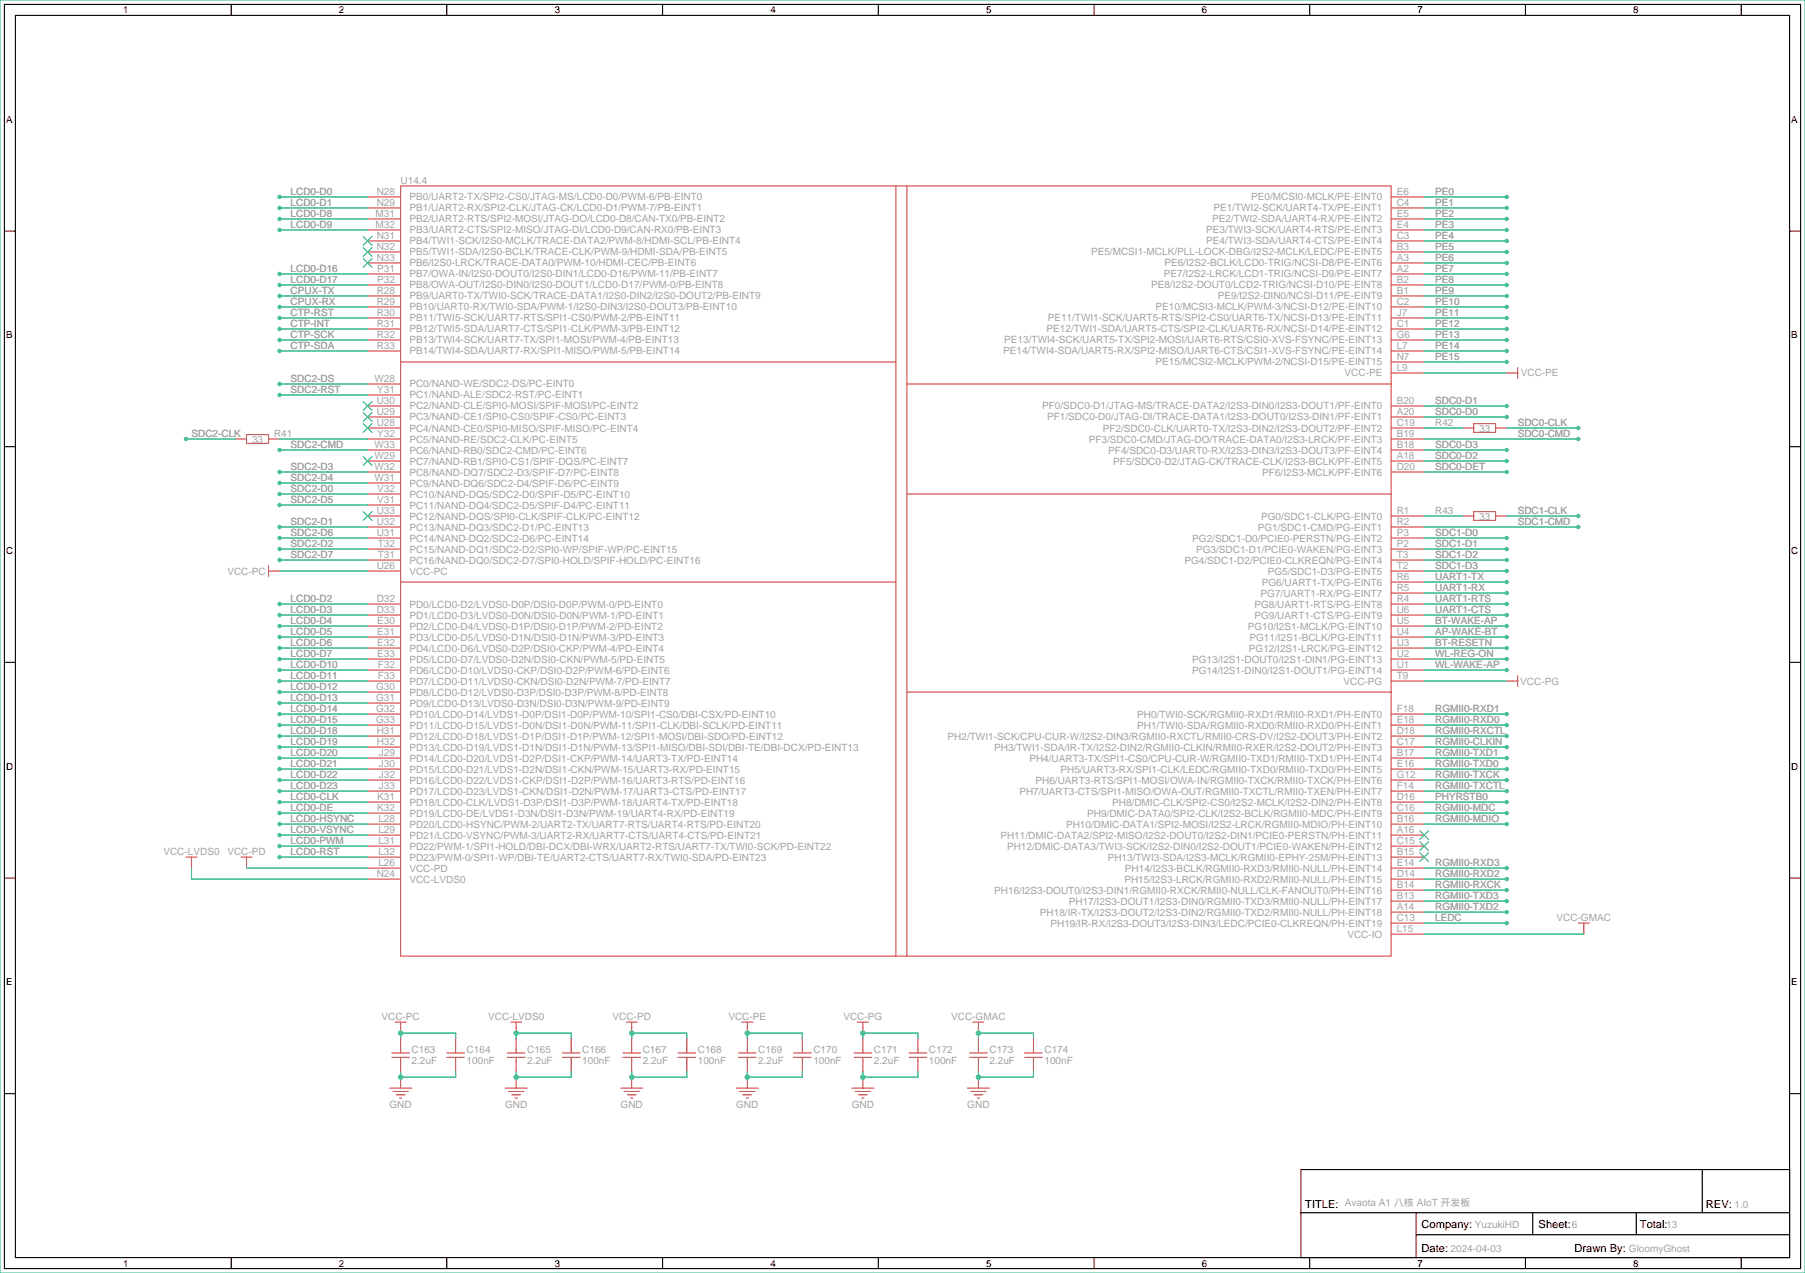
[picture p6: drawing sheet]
<svg xmlns="http://www.w3.org/2000/svg" width="417mm" height="294mm" viewBox="0 0 417 294" stroke-linecap="round" stroke-linejoin="round" font-family="sans-serif">
<defs><g id="words">
<g font-size="2.6">
<text x="301.2" y="278.9">TITLE: Avaota A1 八核 AIoT 开发板</text>
<text x="393.7" y="278.9">REV: 1.0</text>
<text x="328.1" y="283.4">Company: YuzukiHD</text>
<text x="355.1" y="283.5">Sheet:6</text>
<text x="378.5" y="283.5">Total:13</text>
<text x="328.1" y="288.9">Date: 2024-04-03</text>
<text x="363.4" y="289">Drawn By: GloomyGhost</text>
</g>
<g font-size="2.3" fill="#a2a2a2">
<text x="67.1" y="45">LCD0-D0</text>
<text x="67.1" y="47.5">LCD0-D1</text>
<text x="87" y="45">N28</text>
<text x="87" y="47.5">N29</text>
<text x="92.5" y="42.5">U14.4</text>
<text x="94.5" y="46.3">PB0/UART2-TX/SPI2-CS0/JTAG-MS/LCD0-D0/PWM-6/PB-EINT0</text>
<text x="288.7" y="46.3">PE0/MCSI0-MCLK/PE-EINT0</text>
<text x="322.3" y="45">E6</text>
<text x="322.3" y="47.5">C4</text>
<text x="331.2" y="45">PE0</text>
<text x="331.2" y="47.5">PE1</text>
<text x="67.1" y="50.1">LCD0-D8</text>
<text x="67.1" y="52.6">LCD0-D9</text>
<text x="86.7" y="50.1">M31</text>
<text x="86.7" y="52.6">M32</text>
<text x="94.5" y="48.8">PB1/UART2-RX/SPI2-CLK/JTAG-CK/LCD0-D1/PWM-7/PB-EINT1</text>
<text x="94.5" y="51.4">PB2/UART2-RTS/SPI2-MOSI/JTAG-DO/LCD0-D8/CAN-TX0/PB-EINT2</text>
<text x="94.5" y="53.9">PB3/UART2-CTS/SPI2-MISO/JTAG-DI/LCD0-D9/CAN-RX0/PB-EINT3</text>
<text x="278.4" y="53.9">PE3/TWI3-SCK/UART4-RTS/PE-EINT3</text>
<text x="279.8" y="51.4">PE2/TWI2-SDA/UART4-RX/PE-EINT2</text>
<text x="280" y="48.8">PE1/TWI2-SCK/UART4-TX/PE-EINT1</text>
<text x="322.3" y="50.1">E5</text>
<text x="322.3" y="52.6">E4</text>
<text x="331.2" y="50.1">PE2</text>
<text x="331.2" y="52.6">PE3</text>
<text x="87" y="55.2">N31</text>
<text x="87" y="57.7">N32</text>
<text x="94.5" y="56.4">PB4/TWI1-SCK/I2S0-MCLK/TRACE-DATA2/PWM-8/HDMI-SCL/PB-EINT4</text>
<text x="94.5" y="59">PB5/TWI1-SDA/I2S0-BCLK/TRACE-CLK/PWM-9/HDMI-SDA/PB-EINT5</text>
<text x="251.8" y="59">PE5/MCSI1-MCLK/PLL-LOCK-DBG/I2S2-MCLK/LEDC/PE-EINT5</text>
<text x="278.4" y="56.4">PE4/TWI3-SDA/UART4-CTS/PE-EINT4</text>
<text x="322.3" y="55.2">C3</text>
<text x="322.3" y="57.7">B3</text>
<text x="331.2" y="55.2">PE4</text>
<text x="331.2" y="57.7">PE5</text>
<text x="67.1" y="62.8">LCD0-D16</text>
<text x="67.1" y="65.3">LCD0-D17</text>
<text x="87" y="60.2">N33</text>
<text x="87.1" y="62.8">P31</text>
<text x="87.1" y="65.3">P32</text>
<text x="94.5" y="61.5">PB6/I2S0-LRCK/TRACE-DATA0/PWM-10/HDMI-CEC/PB-EINT6</text>
<text x="94.5" y="64.1">PB7/OWA-IN/I2S0-DOUT0/I2S0-DIN1/LCD0-D16/PWM-11/PB-EINT7</text>
<text x="268.6" y="64.1">PE7/I2S2-LRCK/LCD1-TRIG/NCSI-D9/PE-EINT7</text>
<text x="268.7" y="61.5">PE6/I2S2-BCLK/LCD0-TRIG/NCSI-D8/PE-EINT6</text>
<text x="322.3" y="60.2">A3</text>
<text x="322.3" y="62.8">A2</text>
<text x="322.3" y="65.3">B2</text>
<text x="331.2" y="60.2">PE6</text>
<text x="331.2" y="62.8">PE7</text>
<text x="331.2" y="65.3">PE8</text>
<text x="67.1" y="70.4">CPUX-RX</text>
<text x="67.1" y="67.9">CPUX-TX</text>
<text x="87" y="67.9">R28</text>
<text x="87" y="70.4">R29</text>
<text x="94.5" y="66.6">PB8/OWA-OUT/I2S0-DIN0/I2S0-DOUT1/LCD0-D17/PWM-0/PB-EINT8</text>
<text x="94.5" y="69.1">PB9/UART0-TX/TWI0-SCK/TRACE-DATA1/I2S0-DIN2/I2S0-DOUT2/PB-EINT9</text>
<text x="94.5" y="71.7">PB10/UART0-RX/TWI0-SDA/PWM-1/I2S0-DIN3/I2S0-DOUT3/PB-EINT10</text>
<text x="265.6" y="66.6">PE8/I2S2-DOUT0/LCD2-TRIG/NCSI-D10/PE-EINT8</text>
<text x="266.7" y="71.7">PE10/MCSI3-MCLK/PWM-3/NCSI-D12/PE-EINT10</text>
<text x="281" y="69.1">PE9/I2S2-DIN0/NCSI-D11/PE-EINT9</text>
<text x="322.3" y="67.9">B1</text>
<text x="322.3" y="70.4">C2</text>
<text x="331.2" y="67.9">PE9</text>
<text x="331.2" y="70.4">PE10</text>
<text x="67.1" y="75.5">CTP-INT</text>
<text x="67.1" y="72.9">CTP-RST</text>
<text x="87" y="72.9">R30</text>
<text x="87" y="75.5">R31</text>
<text x="94.5" y="74.2">PB11/TWI5-SCK/UART7-RTS/SPI1-CS0/PWM-2/PB-EINT11</text>
<text x="94.5" y="76.8">PB12/TWI5-SDA/UART7-CTS/SPI1-CLK/PWM-3/PB-EINT12</text>
<text x="241.5" y="76.8">PE12/TWI1-SDA/UART5-CTS/SPI2-CLK/UART6-RX/NCSI-D14/PE-EINT12</text>
<text x="241.8" y="74.2">PE11/TWI1-SCK/UART5-RTS/SPI2-CS0/UART6-TX/NCSI-D13/PE-EINT11</text>
<text x="322.3" y="72.9">J7</text>
<text x="322.3" y="75.5">C1</text>
<text x="331.2" y="72.9">PE11</text>
<text x="331.2" y="75.5">PE12</text>
<text x="67.1" y="80.6">CTP-SDA</text>
<text x="67.1" y="78">CTP-SCK</text>
<text x="87" y="78">R32</text>
<text x="87" y="80.6">R33</text>
<text x="94.5" y="79.3">PB13/TWI4-SCK/UART7-TX/SPI1-MOSI/PWM-4/PB-EINT13</text>
<text x="94.5" y="81.8">PB14/TWI4-SDA/UART7-RX/SPI1-MISO/PWM-5/PB-EINT14</text>
<text x="231.5" y="81.8">PE14/TWI4-SDA/UART5-RX/SPI2-MISO/UART6-CTS/CSI1-XVS-FSYNC/PE-EINT14</text>
<text x="231.8" y="79.3">PE13/TWI4-SCK/UART5-TX/SPI2-MOSI/UART6-RTS/CSI0-XVS-FSYNC/PE-EINT13</text>
<text x="322.3" y="78">G6</text>
<text x="322.3" y="80.6">L7</text>
<text x="322.3" y="83.1">N7</text>
<text x="331.2" y="78">PE13</text>
<text x="331.2" y="80.6">PE14</text>
<text x="331.2" y="83.1">PE15</text>
<text x="67.1" y="88.2">SDC2-DS</text>
<text x="86.4" y="88.2">W28</text>
<text x="94.5" y="89.5">PC0/NAND-WE/SDC2-DS/PC-EINT0</text>
<text x="266.7" y="84.4">PE15/MCSI2-MCLK/PWM-2/NCSI-D15/PE-EINT15</text>
<text x="310.3" y="86.9">VCC-PE</text>
<text x="322.3" y="85.6">L9</text>
<text x="351" y="86.9">VCC-PE</text>
<text x="67.1" y="90.7">SDC2-RST</text>
<text x="87" y="93.3">U30</text>
<text x="87" y="95.8">U29</text>
<text x="87.1" y="90.7">Y31</text>
<text x="94.5" y="92">PC1/NAND-ALE/SDC2-RST/PC-EINT1</text>
<text x="94.5" y="94.5">PC2/NAND-CLE/SPI0-MOSI/SPIF-MOSI/PC-EINT2</text>
<text x="240.5" y="94.5">PF0/SDC0-D1/JTAG-MS/TRACE-DATA2/I2S3-DIN0/I2S3-DOUT1/PF-EINT0</text>
<text x="322.3" y="93.3">B20</text>
<text x="322.3" y="95.8">A20</text>
<text x="331.2" y="93.3">SDC0-D1</text>
<text x="331.2" y="95.8">SDC0-D0</text>
<text x="44.2" y="100.9">SDC2-CLK</text>
<text x="63.2" y="100.9">R41</text>
<text x="87" y="98.3">U28</text>
<text x="87.1" y="100.9">Y32</text>
<text x="94.5" y="97.1">PC3/NAND-CE1/SPI0-CS0/SPIF-CS0/PC-EINT3</text>
<text x="94.5" y="99.6">PC4/NAND-CE0/SPI0-MISO/SPIF-MISO/PC-EINT4</text>
<text x="241.7" y="97.1">PF1/SDC0-D0/JTAG-DI/TRACE-DATA1/I2S3-DOUT0/I2S3-DIN1/PF-EINT1</text>
<text x="254.5" y="99.6">PF2/SDC0-CLK/UART0-TX/I2S3-DIN2/I2S3-DOUT2/PF-EINT2</text>
<text x="322.3" y="98.3">C19</text>
<text x="322.3" y="100.9">B19</text>
<text x="331.2" y="98.3">R42</text>
<text x="341.4" y="99.6">33</text>
<text x="350.3" y="100.9">SDC0-CMD</text>
<text x="350.3" y="98.3">SDC0-CLK</text>
<text x="58.2" y="102.2">33</text>
<text x="67.1" y="103.4">SDC2-CMD</text>
<text x="86.4" y="103.4">W33</text>
<text x="86.4" y="106">W29</text>
<text x="94.5" y="102.2">PC5/NAND-RE/SDC2-CLK/PC-EINT5</text>
<text x="94.5" y="104.7">PC6/NAND-RB0/SDC2-CMD/PC-EINT6</text>
<text x="94.5" y="107.2">PC7/NAND-RB1/SPI0-CS1/SPIF-DQS/PC-EINT7</text>
<text x="251.3" y="102.2">PF3/SDC0-CMD/JTAG-DO/TRACE-DATA0/I2S3-LRCK/PF-EINT3</text>
<text x="255.8" y="104.7">PF4/SDC0-D3/UART0-RX/I2S3-DIN3/I2S3-DOUT3/PF-EINT4</text>
<text x="256.9" y="107.2">PF5/SDC0-D2/JTAG-CK/TRACE-CLK/I2S3-BCLK/PF-EINT5</text>
<text x="322.3" y="103.4">B18</text>
<text x="322.3" y="106">A18</text>
<text x="331.2" y="103.4">SDC0-D3</text>
<text x="331.2" y="106">SDC0-D2</text>
<text x="67.1" y="108.5">SDC2-D3</text>
<text x="67.1" y="111">SDC2-D4</text>
<text x="67.1" y="113.6">SDC2-D0</text>
<text x="86.4" y="108.5">W32</text>
<text x="86.4" y="111">W31</text>
<text x="87.1" y="113.6">V32</text>
<text x="94.5" y="109.8">PC8/NAND-DQ7/SDC2-D3/SPIF-D7/PC-EINT8</text>
<text x="94.5" y="112.3">PC9/NAND-DQ6/SDC2-D4/SPIF-D6/PC-EINT9</text>
<text x="291.3" y="109.8">PF6/I2S3-MCLK/PF-EINT6</text>
<text x="322.3" y="108.5">D20</text>
<text x="331.2" y="108.5">SDC0-DET</text>
<text x="67.1" y="116.1">SDC2-D5</text>
<text x="87" y="118.7">U33</text>
<text x="87.1" y="116.1">V31</text>
<text x="94.5" y="114.9">PC10/NAND-DQ5/SDC2-D0/SPIF-D5/PC-EINT10</text>
<text x="94.5" y="117.4">PC11/NAND-DQ4/SDC2-D5/SPIF-D4/PC-EINT11</text>
<text x="94.5" y="119.9">PC12/NAND-DQS/SPI0-CLK/SPIF-CLK/PC-EINT12</text>
<text x="291.1" y="119.9">PG0/SDC1-CLK/PG-EINT0</text>
<text x="322.3" y="118.7">R1</text>
<text x="331.2" y="118.7">R43</text>
<text x="341.4" y="119.9">33</text>
<text x="350.3" y="118.7">SDC1-CLK</text>
<text x="67.1" y="121.2">SDC2-D1</text>
<text x="67.1" y="123.7">SDC2-D6</text>
<text x="87" y="121.2">U32</text>
<text x="87" y="123.7">U31</text>
<text x="94.5" y="122.5">PC13/NAND-DQ3/SDC2-D1/PC-EINT13</text>
<text x="94.5" y="125">PC14/NAND-DQ2/SDC2-D6/PC-EINT14</text>
<text x="275.1" y="125">PG2/SDC1-D0/PCIE0-PERSTN/PG-EINT2</text>
<text x="290.3" y="122.5">PG1/SDC1-CMD/PG-EINT1</text>
<text x="322.3" y="121.2">R2</text>
<text x="322.3" y="123.7">P3</text>
<text x="331.2" y="123.7">SDC1-D0</text>
<text x="350.3" y="121.2">SDC1-CMD</text>
<text x="67.1" y="126.3">SDC2-D2</text>
<text x="67.1" y="128.8">SDC2-D7</text>
<text x="87" y="131.4">U26</text>
<text x="87.2" y="126.3">T32</text>
<text x="87.2" y="128.8">T31</text>
<text x="94.5" y="127.6">PC15/NAND-DQ1/SDC2-D2/SPI0-WP/SPIF-WP/PC-EINT15</text>
<text x="94.5" y="130.1">PC16/NAND-DQ0/SDC2-D7/SPI0-HOLD/SPIF-HOLD/PC-EINT16</text>
<text x="273.3" y="130.1">PG4/SDC1-D2/PCIE0-CLKREQN/PG-EINT4</text>
<text x="276" y="127.6">PG3/SDC1-D1/PCIE0-WAKEN/PG-EINT3</text>
<text x="322.3" y="126.3">P2</text>
<text x="322.3" y="128.8">T3</text>
<text x="322.3" y="131.4">T2</text>
<text x="331.2" y="131.4">SDC1-D3</text>
<text x="331.2" y="128.8">SDC1-D2</text>
<text x="331.2" y="126.3">SDC1-D1</text>
<text x="52.5" y="132.6">VCC-PC</text>
<text x="94.5" y="132.6">VCC-PC</text>
<text x="290.9" y="137.7">PG7/UART1-RX/PG-EINT7</text>
<text x="291.2" y="135.2">PG6/UART1-TX/PG-EINT6</text>
<text x="292.6" y="132.6">PG5/SDC1-D3/PG-EINT5</text>
<text x="322.3" y="133.9">R6</text>
<text x="322.3" y="136.4">R5</text>
<text x="331.2" y="136.4">UART1-RX</text>
<text x="331.2" y="133.9">UART1-TX</text>
<text x="67.1" y="139">LCD0-D2</text>
<text x="67.1" y="141.5">LCD0-D3</text>
<text x="87" y="139">D32</text>
<text x="87" y="141.5">D33</text>
<text x="94.5" y="140.3">PD0/LCD0-D2/LVDS0-D0P/DSI0-D0P/PWM-0/PD-EINT0</text>
<text x="94.5" y="142.8">PD1/LCD0-D3/LVDS0-D0N/DSI0-D0N/PWM-1/PD-EINT1</text>
<text x="289.5" y="140.3">PG8/UART1-RTS/PG-EINT8</text>
<text x="289.5" y="142.8">PG9/UART1-CTS/PG-EINT9</text>
<text x="322.3" y="139">R4</text>
<text x="322.3" y="141.5">U6</text>
<text x="331.2" y="141.5">UART1-CTS</text>
<text x="331.2" y="139">UART1-RTS</text>
<text x="67.1" y="144.1">LCD0-D4</text>
<text x="67.1" y="146.6">LCD0-D5</text>
<text x="67.1" y="149.1">LCD0-D6</text>
<text x="87.1" y="144.1">E30</text>
<text x="87.1" y="146.6">E31</text>
<text x="87.1" y="149.1">E32</text>
<text x="94.5" y="145.3">PD2/LCD0-D4/LVDS0-D1P/DSI0-D1P/PWM-2/PD-EINT2</text>
<text x="94.5" y="147.9">PD3/LCD0-D5/LVDS0-D1N/DSI0-D1N/PWM-3/PD-EINT3</text>
<text x="288" y="145.3">PG10/I2S1-MCLK/PG-EINT10</text>
<text x="288.4" y="147.9">PG11/I2S1-BCLK/PG-EINT11</text>
<text x="322.3" y="144.1">U5</text>
<text x="322.3" y="146.6">U4</text>
<text x="322.3" y="149.1">U3</text>
<text x="331.2" y="149.1">BT-RESETN</text>
<text x="331.2" y="146.6">AP-WAKE-BT</text>
<text x="331.2" y="144.1">BT-WAKE-AP</text>
<text x="67.1" y="151.7">LCD0-D7</text>
<text x="67.1" y="154.2">LCD0-D10</text>
<text x="87.1" y="151.7">E33</text>
<text x="87.2" y="154.2">F32</text>
<text x="94.5" y="150.4">PD4/LCD0-D6/LVDS0-D2P/DSI0-CKP/PWM-4/PD-EINT4</text>
<text x="94.5" y="153">PD5/LCD0-D7/LVDS0-D2N/DSI0-CKN/PWM-5/PD-EINT5</text>
<text x="94.5" y="155.5">PD6/LCD0-D10/LVDS0-CKP/DSI0-D2P/PWM-6/PD-EINT6</text>
<text x="275.1" y="153">PG13/I2S1-DOUT0/I2S1-DIN1/PG-EINT13</text>
<text x="275.1" y="155.5">PG14/I2S1-DIN0/I2S1-DOUT1/PG-EINT14</text>
<text x="288.2" y="150.4">PG12/I2S1-LRCK/PG-EINT12</text>
<text x="322.3" y="151.7">U2</text>
<text x="322.3" y="154.2">U1</text>
<text x="331.2" y="154.2">WL-WAKE-AP</text>
<text x="331.2" y="151.7">WL-REG-ON</text>
<text x="67.1" y="156.8">LCD0-D11</text>
<text x="67.1" y="159.3">LCD0-D12</text>
<text x="67.1" y="161.8">LCD0-D13</text>
<text x="86.8" y="159.3">G30</text>
<text x="86.8" y="161.8">G31</text>
<text x="87.2" y="156.8">F33</text>
<text x="94.5" y="158">PD7/LCD0-D11/LVDS0-CKN/DSI0-D2N/PWM-7/PD-EINT7</text>
<text x="94.5" y="160.6">PD8/LCD0-D12/LVDS0-D3P/DSI0-D3P/PWM-8/PD-EINT8</text>
<text x="310" y="158">VCC-PG</text>
<text x="322.3" y="156.8">T9</text>
<text x="350.9" y="158">VCC-PG</text>
<text x="67.1" y="164.4">LCD0-D14</text>
<text x="67.1" y="166.9">LCD0-D15</text>
<text x="86.8" y="164.4">G32</text>
<text x="86.8" y="166.9">G33</text>
<text x="94.5" y="163.1">PD9/LCD0-D13/LVDS0-D3N/DSI0-D3N/PWM-9/PD-EINT9</text>
<text x="94.5" y="165.7">PD10/LCD0-D14/LVDS1-D0P/DSI1-D0P/PWM-10/SPI1-CS0/DBI-CSX/PD-EINT10</text>
<text x="262.4" y="165.7">PH0/TWI0-SCK/RGMII0-RXD1/RMII0-RXD1/PH-EINT0</text>
<text x="322.3" y="164.4">F18</text>
<text x="322.3" y="166.9">E18</text>
<text x="331.2" y="164.4">RGMII0-RXD1</text>
<text x="331.2" y="166.9">RGMII0-RXD0</text>
<text x="67.1" y="169.5">LCD0-D18</text>
<text x="67.1" y="172">LCD0-D19</text>
<text x="87" y="169.5">H31</text>
<text x="87" y="172">H32</text>
<text x="94.5" y="168.2">PD11/LCD0-D15/LVDS1-D0N/DSI1-D0N/PWM-11/SPI1-CLK/DBI-SCLK/PD-EINT11</text>
<text x="94.5" y="170.7">PD12/LCD0-D18/LVDS1-D1P/DSI1-D1P/PWM-12/SPI1-MOSI/DBI-SDO/PD-EINT12</text>
<text x="94.5" y="173.3">PD13/LCD0-D19/LVDS1-D1N/DSI1-D1N/PWM-13/SPI1-MISO/DBI-SDI/DBI-TE/DBI-DCX/PD-EINT13</text>
<text x="218.7" y="170.7">PH2/TWI1-SCK/CPU-CUR-W/I2S2-DIN3/RGMII0-RXCTL/RMII0-CRS-DV/I2S2-DOUT3/PH-EINT2</text>
<text x="229.5" y="173.3">PH3/TWI1-SDA/IR-TX/I2S2-DIN2/RGMII0-CLKIN/RMII0-RXER/I2S2-DOUT2/PH-EINT3</text>
<text x="262.4" y="168.2">PH1/TWI0-SDA/RGMII0-RXD0/RMII0-RXD0/PH-EINT1</text>
<text x="322.3" y="169.5">D18</text>
<text x="322.3" y="172">C17</text>
<text x="331.2" y="169.5">RGMII0-RXCTL</text>
<text x="331.2" y="172">RGMII0-CLKIN</text>
<text x="67.1" y="174.5">LCD0-D20</text>
<text x="67.1" y="177.1">LCD0-D21</text>
<text x="67.1" y="179.6">LCD0-D22</text>
<text x="87.5" y="174.5">J29</text>
<text x="87.5" y="177.1">J30</text>
<text x="87.5" y="179.6">J32</text>
<text x="94.5" y="175.8">PD14/LCD0-D20/LVDS1-D2P/DSI1-CKP/PWM-14/UART3-TX/PD-EINT14</text>
<text x="94.5" y="178.4">PD15/LCD0-D21/LVDS1-D2N/DSI1-CKN/PWM-15/UART3-RX/PD-EINT15</text>
<text x="237.6" y="175.8">PH4/UART3-TX/SPI1-CS0/CPU-CUR-W/RGMII0-TXD1/RMII0-TXD1/PH-EINT4</text>
<text x="244.7" y="178.4">PH5/UART3-RX/SPI1-CLK/LEDC/RGMII0-TXD0/RMII0-TXD0/PH-EINT5</text>
<text x="322.3" y="174.5">B17</text>
<text x="322.3" y="177.1">E16</text>
<text x="322.3" y="179.6">G12</text>
<text x="331.2" y="174.5">RGMII0-TXD1</text>
<text x="331.2" y="179.6">RGMII0-TXCK</text>
<text x="331.2" y="177.1">RGMII0-TXD0</text>
<text x="67.1" y="182.2">LCD0-D23</text>
<text x="67.1" y="184.7">LCD0-CLK</text>
<text x="87.1" y="184.7">K31</text>
<text x="87.5" y="182.2">J33</text>
<text x="94.5" y="180.9">PD16/LCD0-D22/LVDS1-CKP/DSI1-D2P/PWM-16/UART3-RTS/PD-EINT16</text>
<text x="94.5" y="183.4">PD17/LCD0-D23/LVDS1-CKN/DSI1-D2N/PWM-17/UART3-CTS/PD-EINT17</text>
<text x="94.5" y="186">PD18/LCD0-CLK/LVDS1-D3P/DSI1-D3P/PWM-18/UART4-TX/PD-EINT18</text>
<text x="235.2" y="183.4">PH7/UART3-CTS/SPI1-MISO/OWA-OUT/RGMII0-TXCTL/RMII0-TXEN/PH-EINT7</text>
<text x="239" y="180.9">PH6/UART3-RTS/SPI1-MOSI/OWA-IN/RGMII0-TXCK/RMII0-TXCK/PH-EINT6</text>
<text x="256.7" y="186">PH8/DMIC-CLK/SPI2-CS0/I2S2-MCLK/I2S2-DIN2/PH-EINT8</text>
<text x="322.3" y="182.2">F14</text>
<text x="322.3" y="184.7">D16</text>
<text x="331.2" y="182.2">RGMII0-TXCTL</text>
<text x="331.2" y="184.7">PHYRSTB0</text>
<text x="67.1" y="187.2">LCD0-DE</text>
<text x="67.1" y="189.8">LCD0-HSYNC</text>
<text x="87.1" y="187.2">K32</text>
<text x="87.3" y="189.8">L28</text>
<text x="94.5" y="188.5">PD19/LCD0-DE/LVDS1-D3N/DSI1-D3N/PWM-19/UART4-RX/PD-EINT19</text>
<text x="94.5" y="191.1">PD20/LCD0-HSYNC/PWM-2/UART2-TX/UART7-RTS/UART4-RTS/PD-EINT20</text>
<text x="246" y="191.1">PH10/DMIC-DATA1/SPI2-MOSI/I2S2-LRCK/RGMII0-MDIO/PH-EINT10</text>
<text x="250.9" y="188.5">PH9/DMIC-DATA0/SPI2-CLK/I2S2-BCLK/RGMII0-MDC/PH-EINT9</text>
<text x="322.3" y="187.2">C16</text>
<text x="322.3" y="189.8">B16</text>
<text x="331.2" y="187.2">RGMII0-MDC</text>
<text x="331.2" y="189.8">RGMII0-MDIO</text>
<text x="37.7" y="197.4">VCC-LVDS0</text>
<text x="52.5" y="197.4">VCC-PD</text>
<text x="67.1" y="192.3">LCD0-VSYNC</text>
<text x="67.1" y="194.9">LCD0-PWM</text>
<text x="67.1" y="197.4">LCD0-RST</text>
<text x="87.3" y="192.3">L29</text>
<text x="87.3" y="194.9">L31</text>
<text x="87.3" y="197.4">L32</text>
<text x="94.5" y="193.6">PD21/LCD0-VSYNC/PWM-3/UART2-RX/UART7-CTS/UART4-CTS/PD-EINT21</text>
<text x="94.5" y="196.1">PD22/PWM-1/SPI1-HOLD/DBI-DCX/DBI-WRX/UART2-RTS/UART7-TX/TWI0-SCK/PD-EINT22</text>
<text x="230.9" y="193.6">PH11/DMIC-DATA2/SPI2-MISO/I2S2-DOUT0/I2S2-DIN1/PCIE0-PERSTN/PH-EINT11</text>
<text x="232.4" y="196.1">PH12/DMIC-DATA3/TWI3-SCK/I2S2-DIN0/I2S2-DOUT1/PCIE0-WAKEN/PH-EINT12</text>
<text x="322.3" y="192.3">A16</text>
<text x="322.3" y="194.9">C15</text>
<text x="322.3" y="197.4">B15</text>
<text x="87" y="202.5">N24</text>
<text x="87.3" y="199.9">L26</text>
<text x="94.5" y="198.7">PD23/PWM-0/SPI1-WP/DBI-TE/UART2-CTS/UART7-RX/TWI0-SDA/PD-EINT23</text>
<text x="94.5" y="201.2">VCC-PD</text>
<text x="94.5" y="203.8">VCC-LVDS0</text>
<text x="255.6" y="198.7">PH13/TWI3-SDA/I2S3-MCLK/RGMII0-EPHY-25M/PH-EINT13</text>
<text x="259.5" y="203.8">PH15/I2S3-LRCK/RGMII0-RXD2/RMII0-NULL/PH-EINT15</text>
<text x="259.6" y="201.2">PH14/I2S3-BCLK/RGMII0-RXD3/RMII0-NULL/PH-EINT14</text>
<text x="322.3" y="199.9">E14</text>
<text x="322.3" y="202.5">D14</text>
<text x="331.2" y="199.9">RGMII0-RXD3</text>
<text x="331.2" y="202.5">RGMII0-RXD2</text>
<text x="229.5" y="206.3">PH16/I2S3-DOUT0/I2S3-DIN1/RGMII0-RXCK/RMII0-NULL/CLK-FANOUT0/PH-EINT16</text>
<text x="246.7" y="208.8">PH17/I2S3-DOUT1/I2S3-DIN0/RGMII0-TXD3/RMII0-NULL/PH-EINT17</text>
<text x="322.3" y="205">B14</text>
<text x="322.3" y="207.6">B13</text>
<text x="331.2" y="205">RGMII0-RXCK</text>
<text x="331.2" y="207.6">RGMII0-TXD3</text>
<text x="240" y="211.4">PH18/IR-TX/I2S3-DOUT2/I2S3-DIN2/RGMII0-TXD2/RMII0-NULL/PH-EINT18</text>
<text x="242.4" y="213.9">PH19/IR-RX/I2S3-DOUT3/I2S3-DIN3/LEDC/PCIE0-CLKREQN/PH-EINT19</text>
<text x="322.3" y="210.1">A14</text>
<text x="322.3" y="212.6">C13</text>
<text x="322.3" y="215.2">L15</text>
<text x="331.2" y="210.1">RGMII0-TXD2</text>
<text x="331.2" y="212.6">LEDC</text>
<text x="359.2" y="212.6">VCC-GMAC</text>
<text x="310.9" y="216.5">VCC-IO</text>
<text x="88" y="235.5">VCC-PC</text>
<text x="112.6" y="235.5">VCC-LVDS0</text>
<text x="141.4" y="235.5">VCC-PD</text>
<text x="168.1" y="235.5">VCC-PE</text>
<text x="194.6" y="235.5">VCC-PG</text>
<text x="219.5" y="235.5">VCC-GMAC</text>
<text x="95" y="243.1">C163</text>
<text x="95" y="245.7">2.2uF</text>
<text x="107.7" y="243.1">C164</text>
<text x="107.7" y="245.7">100nF</text>
<text x="121.7" y="243.1">C165</text>
<text x="121.7" y="245.7">2.2uF</text>
<text x="134.4" y="243.1">C166</text>
<text x="134.4" y="245.7">100nF</text>
<text x="148.3" y="243.1">C167</text>
<text x="148.3" y="245.7">2.2uF</text>
<text x="161" y="243.1">C168</text>
<text x="161" y="245.7">100nF</text>
<text x="175" y="243.1">C169</text>
<text x="175" y="245.7">2.2uF</text>
<text x="187.7" y="243.1">C170</text>
<text x="187.7" y="245.7">100nF</text>
<text x="201.7" y="243.1">C171</text>
<text x="201.7" y="245.7">2.2uF</text>
<text x="214.4" y="243.1">C172</text>
<text x="214.4" y="245.7">100nF</text>
<text x="228.3" y="243.1">C173</text>
<text x="228.3" y="245.7">2.2uF</text>
<text x="241" y="243.1">C174</text>
<text x="241" y="245.7">100nF</text>
<text x="89.9" y="255.8">GND</text>
<text x="116.6" y="255.8">GND</text>
<text x="143.2" y="255.8">GND</text>
<text x="169.9" y="255.8">GND</text>
<text x="196.6" y="255.8">GND</text>
<text x="223.2" y="255.8">GND</text>
</g>
<g font-size="2.2">
<text x="28.4" y="3.1">1</text>
<text x="78.2" y="3.1">2</text>
<text x="128" y="3.1">3</text>
<text x="177.8" y="3.1">4</text>
<text x="227.6" y="3.1">5</text>
<text x="277.4" y="3.1">6</text>
<text x="327.2" y="3.1">7</text>
<text x="376.9" y="3.1">8</text>
<text x="1.4" y="28.3">A</text>
<text x="413.4" y="28.3">A</text>
<text x="1.4" y="78.1">B</text>
<text x="413.4" y="78.1">B</text>
<text x="1.4" y="127.9">C</text>
<text x="413.4" y="127.9">C</text>
<text x="1.4" y="177.7">D</text>
<text x="413.4" y="177.7">D</text>
<text x="1.4" y="227.5">E</text>
<text x="413.4" y="227.5">E</text>
<text x="28.4" y="292.4">1</text>
<text x="78.2" y="292.4">2</text>
<text x="128" y="292.4">3</text>
<text x="177.8" y="292.4">4</text>
<text x="227.6" y="292.4">5</text>
<text x="277.4" y="292.4">6</text>
<text x="327.2" y="292.4">7</text>
<text x="376.9" y="292.4">8</text>
</g>
</g></defs>
<path d="M0 0h416.6v293.9h-416.6z" fill="#fff" stroke="#3dbd91" stroke-width=".25"/>
<g fill="#3dbd91">
<circle cx="64.5" cy="88.6" r=".51"/>
<circle cx="64.5" cy="91.2" r=".51"/>
<circle cx="42.9" cy="101.3" r=".51"/>
<circle cx="64.5" cy="103.9" r=".51"/>
<circle cx="64.5" cy="109" r=".51"/>
<circle cx="64.5" cy="111.5" r=".51"/>
<circle cx="64.5" cy="114" r=".51"/>
<circle cx="64.5" cy="116.6" r=".51"/>
<circle cx="64.5" cy="121.7" r=".51"/>
<circle cx="64.5" cy="124.2" r=".51"/>
<circle cx="64.5" cy="126.7" r=".51"/>
<circle cx="64.5" cy="129.3" r=".51"/>
<circle cx="347.7" cy="93.7" r=".51"/>
<circle cx="347.7" cy="96.3" r=".51"/>
<circle cx="364.2" cy="101.3" r=".51"/>
<circle cx="364.2" cy="98.8" r=".51"/>
<circle cx="347.7" cy="103.9" r=".51"/>
<circle cx="347.7" cy="106.4" r=".51"/>
<circle cx="347.7" cy="109" r=".51"/>
<circle cx="347.7" cy="154.7" r=".51"/>
<circle cx="347.7" cy="152.1" r=".51"/>
<circle cx="347.7" cy="149.6" r=".51"/>
<circle cx="347.7" cy="147.1" r=".51"/>
<circle cx="347.7" cy="144.5" r=".51"/>
<circle cx="347.7" cy="142" r=".51"/>
<circle cx="347.7" cy="139.4" r=".51"/>
<circle cx="347.7" cy="136.9" r=".51"/>
<circle cx="347.7" cy="134.4" r=".51"/>
<circle cx="347.7" cy="131.8" r=".51"/>
<circle cx="347.7" cy="129.3" r=".51"/>
<circle cx="347.7" cy="126.7" r=".51"/>
<circle cx="347.7" cy="124.2" r=".51"/>
<circle cx="364.2" cy="121.7" r=".51"/>
<circle cx="364.2" cy="119.1" r=".51"/>
<circle cx="64.5" cy="139.4" r=".51"/>
<circle cx="64.5" cy="142" r=".51"/>
<circle cx="64.5" cy="144.5" r=".51"/>
<circle cx="64.5" cy="147.1" r=".51"/>
<circle cx="64.5" cy="149.6" r=".51"/>
<circle cx="64.5" cy="152.1" r=".51"/>
<circle cx="64.5" cy="154.7" r=".51"/>
<circle cx="64.5" cy="157.2" r=".51"/>
<circle cx="64.5" cy="159.8" r=".51"/>
<circle cx="64.5" cy="162.3" r=".51"/>
<circle cx="64.5" cy="164.8" r=".51"/>
<circle cx="64.5" cy="167.4" r=".51"/>
<circle cx="64.5" cy="169.9" r=".51"/>
<circle cx="64.5" cy="172.5" r=".51"/>
<circle cx="64.5" cy="175" r=".51"/>
<circle cx="64.5" cy="177.5" r=".51"/>
<circle cx="64.5" cy="180.1" r=".51"/>
<circle cx="64.5" cy="182.6" r=".51"/>
<circle cx="64.5" cy="185.2" r=".51"/>
<circle cx="64.5" cy="187.7" r=".51"/>
<circle cx="64.5" cy="190.2" r=".51"/>
<circle cx="64.5" cy="192.8" r=".51"/>
<circle cx="64.5" cy="195.3" r=".51"/>
<circle cx="64.5" cy="197.9" r=".51"/>
<circle cx="347.7" cy="164.8" r=".51"/>
<circle cx="347.7" cy="167.4" r=".51"/>
<circle cx="347.7" cy="169.9" r=".51"/>
<circle cx="347.7" cy="172.5" r=".51"/>
<circle cx="347.7" cy="175" r=".51"/>
<circle cx="347.7" cy="180.1" r=".51"/>
<circle cx="347.7" cy="182.6" r=".51"/>
<circle cx="347.7" cy="185.2" r=".51"/>
<circle cx="347.7" cy="187.7" r=".51"/>
<circle cx="64.5" cy="81" r=".51"/>
<circle cx="64.5" cy="78.5" r=".51"/>
<circle cx="64.5" cy="75.9" r=".51"/>
<circle cx="64.5" cy="73.4" r=".51"/>
<circle cx="64.5" cy="70.9" r=".51"/>
<circle cx="64.5" cy="68.3" r=".51"/>
<circle cx="64.5" cy="45.5" r=".51"/>
<circle cx="64.5" cy="48" r=".51"/>
<circle cx="64.5" cy="50.5" r=".51"/>
<circle cx="64.5" cy="53.1" r=".51"/>
<circle cx="64.5" cy="63.2" r=".51"/>
<circle cx="64.5" cy="65.8" r=".51"/>
<circle cx="347.7" cy="190.2" r=".51"/>
<circle cx="347.7" cy="200.4" r=".51"/>
<circle cx="347.7" cy="202.9" r=".51"/>
<circle cx="347.7" cy="205.5" r=".51"/>
<circle cx="347.7" cy="208" r=".51"/>
<circle cx="347.7" cy="210.6" r=".51"/>
<circle cx="347.7" cy="213.1" r=".51"/>
<circle cx="347.7" cy="177.5" r=".51"/>
<circle cx="347.7" cy="45.5" r=".51"/>
<circle cx="347.7" cy="48" r=".51"/>
<circle cx="347.7" cy="50.5" r=".51"/>
<circle cx="347.7" cy="53.1" r=".51"/>
<circle cx="347.7" cy="55.6" r=".51"/>
<circle cx="347.7" cy="58.2" r=".51"/>
<circle cx="347.7" cy="60.7" r=".51"/>
<circle cx="347.7" cy="63.2" r=".51"/>
<circle cx="347.7" cy="65.8" r=".51"/>
<circle cx="347.7" cy="68.3" r=".51"/>
<circle cx="347.7" cy="70.9" r=".51"/>
<circle cx="347.7" cy="73.4" r=".51"/>
<circle cx="347.7" cy="75.9" r=".51"/>
<circle cx="347.7" cy="78.5" r=".51"/>
<circle cx="347.7" cy="81" r=".51"/>
<circle cx="347.7" cy="83.6" r=".51"/>
</g>
<g fill="none" stroke="#000" stroke-width=".25">
<path d="M1 1h414.5v291.9h-414.5zM3.6 3.6h409.4v286.7h-409.4zM53.3 1v2.6M103.1 1v2.6M152.9 1v2.6M202.7 1v2.6M252.5 1v2.6M302.3 1v2.6M352 1v2.6M401.8 1v2.6M1 53.3h2.6M413 53.3h2.5"/>
<path d="M1 103.1h2.6M413 103.1h2.5M1 152.9h2.6M413 152.9h2.5M1 202.7h2.6M413 202.7h2.5M1 252.5h2.6M413 252.5h2.5M300.2 270h112.8v20.3h-112.8zM300.3 280h112.6M326.8 280v10.1M353.7 280v5.1"/>
<path d="M377.6 280v5.1M392.8 270v10M53.3 290.3v2.6M103.1 290.3v2.6M152.9 290.3v2.6M202.7 290.3v2.6M252.5 290.3v2.6M302.3 290.3v2.6M326.8 285.1h86.1M352 290.3v2.6M401.8 290.3v2.6"/>
</g>
<g fill="none" stroke="#d43d3d" stroke-width=".25">
<path d="M84.8 45.5h7.7M84.8 48h7.7M84.8 50.5h7.7M84.8 53.1h7.7M84.8 55.6h7.7M84.8 58.2h7.7M92.5 42.9h228.6v177.8h-228.6zM206.8 42.9v177.8M209.3 42.9v177.8M321.1 45.5h7.6M321.1 48h7.6M321.1 50.5h7.6"/>
<path d="M321.1 53.1h7.6M321.1 55.6h7.6M321.1 58.2h7.6M84.8 60.7h7.7M84.8 63.2h7.7M84.8 65.8h7.7M84.8 68.3h7.7M84.8 70.9h7.7M84.8 73.4h7.7M84.8 75.9h7.7M84.8 78.5h7.7M321.1 60.7h7.6"/>
<path d="M321.1 63.2h7.6M321.1 65.8h7.6M321.1 68.3h7.6M321.1 70.9h7.6M321.1 73.4h7.6M321.1 75.9h7.6M321.1 78.5h7.6M84.8 81h7.7M84.8 88.6h7.7M84.8 91.2h7.7M84.8 93.7h7.7M84.8 96.3h7.7"/>
<path d="M84.8 98.8h7.7M92.5 83.6h114.3M209.3 88.6h111.8M321.1 81h7.6M321.1 93.7h7.6M321.1 96.3h7.6M321.1 98.8h7.6M321.1 83.6h7.6M321.1 86.1h7.6M337.6 98.8h2.5M340.1 97.8h5.1v2h-5.1zM345.2 98.8h2.5"/>
<path d="M347.7 86.1h2.6M350.3 84.8v2.6M54.4 101.3h2.5M56.9 100.3h5.1v2.1h-5.1zM62 101.3h2.5M84.8 101.3h7.7M84.8 103.9h7.7M84.8 106.4h7.7M84.8 109h7.7M84.8 111.5h7.7M84.8 114h7.7M84.8 116.6h7.7"/>
<path d="M84.8 119.1h7.7M209.3 114h111.8M321.1 101.3h7.6M321.1 103.9h7.6M321.1 106.4h7.6M321.1 109h7.6M321.1 119.1h7.6M337.6 119.1h2.5M340.1 118.1h5.1v2h-5.1zM345.2 119.1h2.5M62 131.8h2.5M62 130.6v2.5"/>
<path d="M84.8 121.7h7.7M84.8 124.2h7.7M84.8 126.7h7.7M84.8 129.3h7.7M84.8 131.8h7.7M84.8 139.4h7.7M92.5 134.4h114.3M321.1 121.7h7.6M321.1 124.2h7.6M321.1 126.7h7.6M321.1 129.3h7.6M321.1 131.8h7.6"/>
<path d="M321.1 139.4h7.6M321.1 134.4h7.6M321.1 136.9h7.6M84.8 142h7.7M84.8 144.5h7.7M84.8 147.1h7.7M84.8 149.6h7.7M84.8 152.1h7.7M84.8 154.7h7.7M84.8 157.2h7.7M84.8 159.8h7.7M209.3 159.8h111.8"/>
<path d="M321.1 142h7.6M321.1 144.5h7.6M321.1 147.1h7.6M321.1 149.6h7.6M321.1 152.1h7.6M321.1 154.7h7.6M321.1 157.2h7.6M347.7 157.2h2.6M350.3 156v2.5M84.8 162.3h7.7M84.8 164.8h7.7M84.8 167.4h7.7"/>
<path d="M84.8 169.9h7.7M84.8 172.5h7.7M84.8 175h7.7M84.8 177.5h7.7M321.1 164.8h7.6M321.1 167.4h7.6M321.1 169.9h7.6M321.1 172.5h7.6M321.1 175h7.6M321.1 177.5h7.6M42.9 197.9h2.6M44.2 197.9v2.5"/>
<path d="M55.6 197.9h2.6M56.9 197.9v2.5M84.8 180.1h7.7M84.8 182.6h7.7M84.8 185.2h7.7M84.8 187.7h7.7M84.8 190.2h7.7M84.8 192.8h7.7M84.8 195.3h7.7M84.8 197.9h7.7M321.1 180.1h7.6M321.1 182.6h7.6"/>
<path d="M321.1 185.2h7.6M321.1 187.7h7.6M321.1 190.2h7.6M321.1 192.8h7.6M321.1 195.3h7.6M321.1 197.9h7.6M84.8 200.4h7.7M84.8 202.9h7.7M321.1 200.4h7.6M321.1 202.9h7.6M321.1 205.5h7.6M321.1 208h7.6"/>
<path d="M321.1 210.6h7.6M321.1 213.1h7.6M321.1 215.6h7.6M364.2 213.1h2.6M365.5 213.1v2.5M91.2 236h2.5M92.5 236v2.5M92.5 239.8v3.3M105.2 239.8v3.3M117.9 236h2.5M119.1 236v2.5M119.1 239.8v3.3"/>
<path d="M131.8 239.8v3.3M144.5 236h2.6M145.8 236v2.5M145.8 239.8v3.3M158.5 239.8v3.3M171.2 236h2.5M172.5 236v2.5M172.5 239.8v3.3M185.2 239.8v3.3M197.9 236h2.5M199.1 236v2.5M199.1 239.8v3.3"/>
<path d="M211.8 239.8v3.3M224.5 236h2.6M225.8 236v2.5M225.8 239.8v3.3M238.5 239.8v3.3M89.9 251.2h5.1M90.4 244.1h4.1M90.4 243.1h4.1M90.7 252h3.5M91.4 252.7h2.1M92.2 253.5h.5M92.5 244.1v3.3"/>
<path d="M92.5 248.7v2.5M103.1 244.1h4.1M103.1 243.1h4.1M105.2 244.1v3.3M116.6 251.2h5.1M117.1 244.1h4.1M117.1 243.1h4.1M117.3 252h3.6M118.1 252.7h2M118.9 253.5h.5M119.1 244.1v3.3M119.1 248.7v2.5"/>
<path d="M129.8 244.1h4.1M129.8 243.1h4.1M131.8 244.1v3.3M143.3 251.2h5M143.8 244.1h4M143.8 243.1h4M144 252h3.6M144.8 252.7h2M145.5 253.5h.5M145.8 244.1v3.3M145.8 248.7v2.5M156.5 244.1h4"/>
<path d="M156.5 243.1h4M158.5 244.1v3.3M169.9 251.2h5.1M170.4 244.1h4.1M170.4 243.1h4.1M170.7 252h3.5M171.4 252.7h2.1M172.2 253.5h.5M172.5 244.1v3.3M172.5 248.7v2.5M183.1 244.1h4.1M183.1 243.1h4.1"/>
<path d="M185.2 244.1v3.3M196.6 251.2h5.1M197.1 244.1h4.1M197.1 243.1h4.1M197.4 252h3.5M198.1 252.7h2.1M198.9 253.5h.5M199.1 244.1v3.3M199.1 248.7v2.5M209.8 244.1h4.1M209.8 243.1h4.1M211.8 244.1v3.3"/>
<path d="M223.3 251.2h5M223.8 244.1h4M223.8 243.1h4M224 252h3.6M224.8 252.7h2M225.6 253.5h.5M225.8 244.1v3.3M225.8 248.7v2.5M236.5 244.1h4M236.5 243.1h4M238.5 244.1v3.3"/>
</g>
<g fill="none" stroke="#3c3" stroke-width=".25">
<path d="M83.8 54.6l2.1 2M83.8 57.1l2.1 2.1M83.8 59.7l2.1 2M85.9 54.6l-2.1 2M85.9 57.1l-2.1 2.1M85.9 59.7l-2.1 2M83.8 92.7l2.1 2M83.8 95.2l2.1 2.1M83.8 97.8l2.1 2M85.9 92.7l-2.1 2M85.9 95.2l-2.1 2.1M85.9 97.8l-2.1 2"/>
<path d="M83.8 105.4l2.1 2M83.8 118.1l2.1 2M85.9 105.4l-2.1 2M85.9 118.1l-2.1 2M327.7 191.8l2 2M327.7 194.3l2 2M327.7 196.8l2 2.1M329.7 191.8l-2 2M329.7 194.3l-2 2M329.7 196.8l-2 2.1"/>
</g>
<g fill="none" stroke="#3dbd91" stroke-width=".25">
<path d="M64.5 45.5h20.3M64.5 48h20.3M64.5 50.5h20.3M64.5 53.1h20.3M328.7 45.5h19M328.7 48h19M328.7 50.5h19M328.7 53.1h19M328.7 55.6h19M328.7 58.2h19M64.5 78.5h20.3M64.5 75.9h20.3"/>
<path d="M64.5 73.4h20.3M64.5 70.9h20.3M64.5 68.3h20.3M64.5 63.2h20.3M64.5 65.8h20.3M328.7 78.5h19M328.7 75.9h19M328.7 73.4h19M328.7 70.9h19M328.7 68.3h19M328.7 63.2h19M328.7 65.8h19"/>
<path d="M328.7 60.7h19M64.5 88.6h20.3M64.5 91.2h20.3M64.5 81h20.3M328.7 93.7h19M328.7 96.3h19M328.7 98.8h8.9M328.7 81h19M328.7 86.1h19M328.7 83.6h19M347.7 98.8h16.5M42.9 101.3h11.5"/>
<path d="M64.5 101.3h20.3M64.5 103.9h20.3M64.5 109h20.3M64.5 111.5h20.3M64.5 114h20.3M64.5 116.6h20.3M328.7 101.3h35.5M328.7 103.9h19M328.7 109h19M328.7 106.4h19M328.7 119.1h8.9M347.7 119.1h16.5"/>
<path d="M64.5 121.7h20.3M64.5 124.2h20.3M64.5 126.7h20.3M64.5 129.3h20.3M64.5 131.8h20.3M64.5 139.4h20.3M328.7 121.7h35.5M328.7 124.2h19M328.7 126.7h19M328.7 129.3h19M328.7 131.8h19M328.7 139.4h19"/>
<path d="M328.7 136.9h19M328.7 134.4h19M64.5 157.2h20.3M64.5 154.7h20.3M64.5 152.1h20.3M64.5 149.6h20.3M64.5 147.1h20.3M64.5 144.5h20.3M64.5 142h20.3M64.5 159.8h20.3M328.7 157.2h19M328.7 154.7h19"/>
<path d="M328.7 152.1h19M328.7 149.6h19M328.7 147.1h19M328.7 144.5h19M328.7 142h19M64.5 162.3h20.3M64.5 164.8h20.3M64.5 167.4h20.3M64.5 169.9h20.3M64.5 172.5h20.3M64.5 175h20.3M64.5 177.5h20.3"/>
<path d="M328.7 164.8h19M328.7 167.4h19M328.7 169.9h19M328.7 172.5h19M328.7 175h19M328.7 177.5h19M64.5 180.1h20.3M64.5 182.6h20.3M64.5 185.2h20.3M64.5 187.7h20.3M64.5 190.2h20.3M64.5 192.8h20.3"/>
<path d="M64.5 195.3h20.3M64.5 197.9h20.3M328.7 180.1h19M328.7 182.6h19M328.7 185.2h19M328.7 187.7h19M328.7 190.2h19M44.2 200.4v2.5h40.6M56.9 200.4h27.9M328.7 200.4h19M328.7 202.9h19M328.7 205.5h19"/>
<path d="M328.7 208h19M328.7 210.6h19M328.7 213.1h19M328.7 215.6h36.8M92.5 239.8v-1.3h12.7v1.3M119.1 239.8v-1.3h12.7v1.3M145.8 239.8v-1.3h12.7v1.3M172.5 239.8v-1.3h12.7v1.3M199.1 239.8v-1.3h12.7v1.3M225.8 239.8v-1.3h12.7v1.3M92.5 247.4v1.3h12.7v-1.3M119.1 247.4v1.3h12.7v-1.3"/>
<path d="M145.8 247.4v1.3h12.7v-1.3M172.5 247.4v1.3h12.7v-1.3M199.1 247.4v1.3h12.7v-1.3M225.8 247.4v1.3h12.7v-1.3"/>
</g>
<g fill="#3dbd91">
<circle cx="92.5" cy="238.5" r=".63"/>
<circle cx="92.5" cy="248.7" r=".63"/>
<circle cx="119.1" cy="238.5" r=".63"/>
<circle cx="119.1" cy="248.7" r=".63"/>
<circle cx="145.8" cy="238.5" r=".63"/>
<circle cx="145.8" cy="248.7" r=".63"/>
<circle cx="172.5" cy="238.5" r=".63"/>
<circle cx="172.5" cy="248.7" r=".63"/>
<circle cx="199.1" cy="238.5" r=".63"/>
<circle cx="199.1" cy="248.7" r=".63"/>
<circle cx="225.8" cy="238.5" r=".63"/>
<circle cx="225.8" cy="248.7" r=".63"/>
</g>
<use href="#words"/>
</svg>
